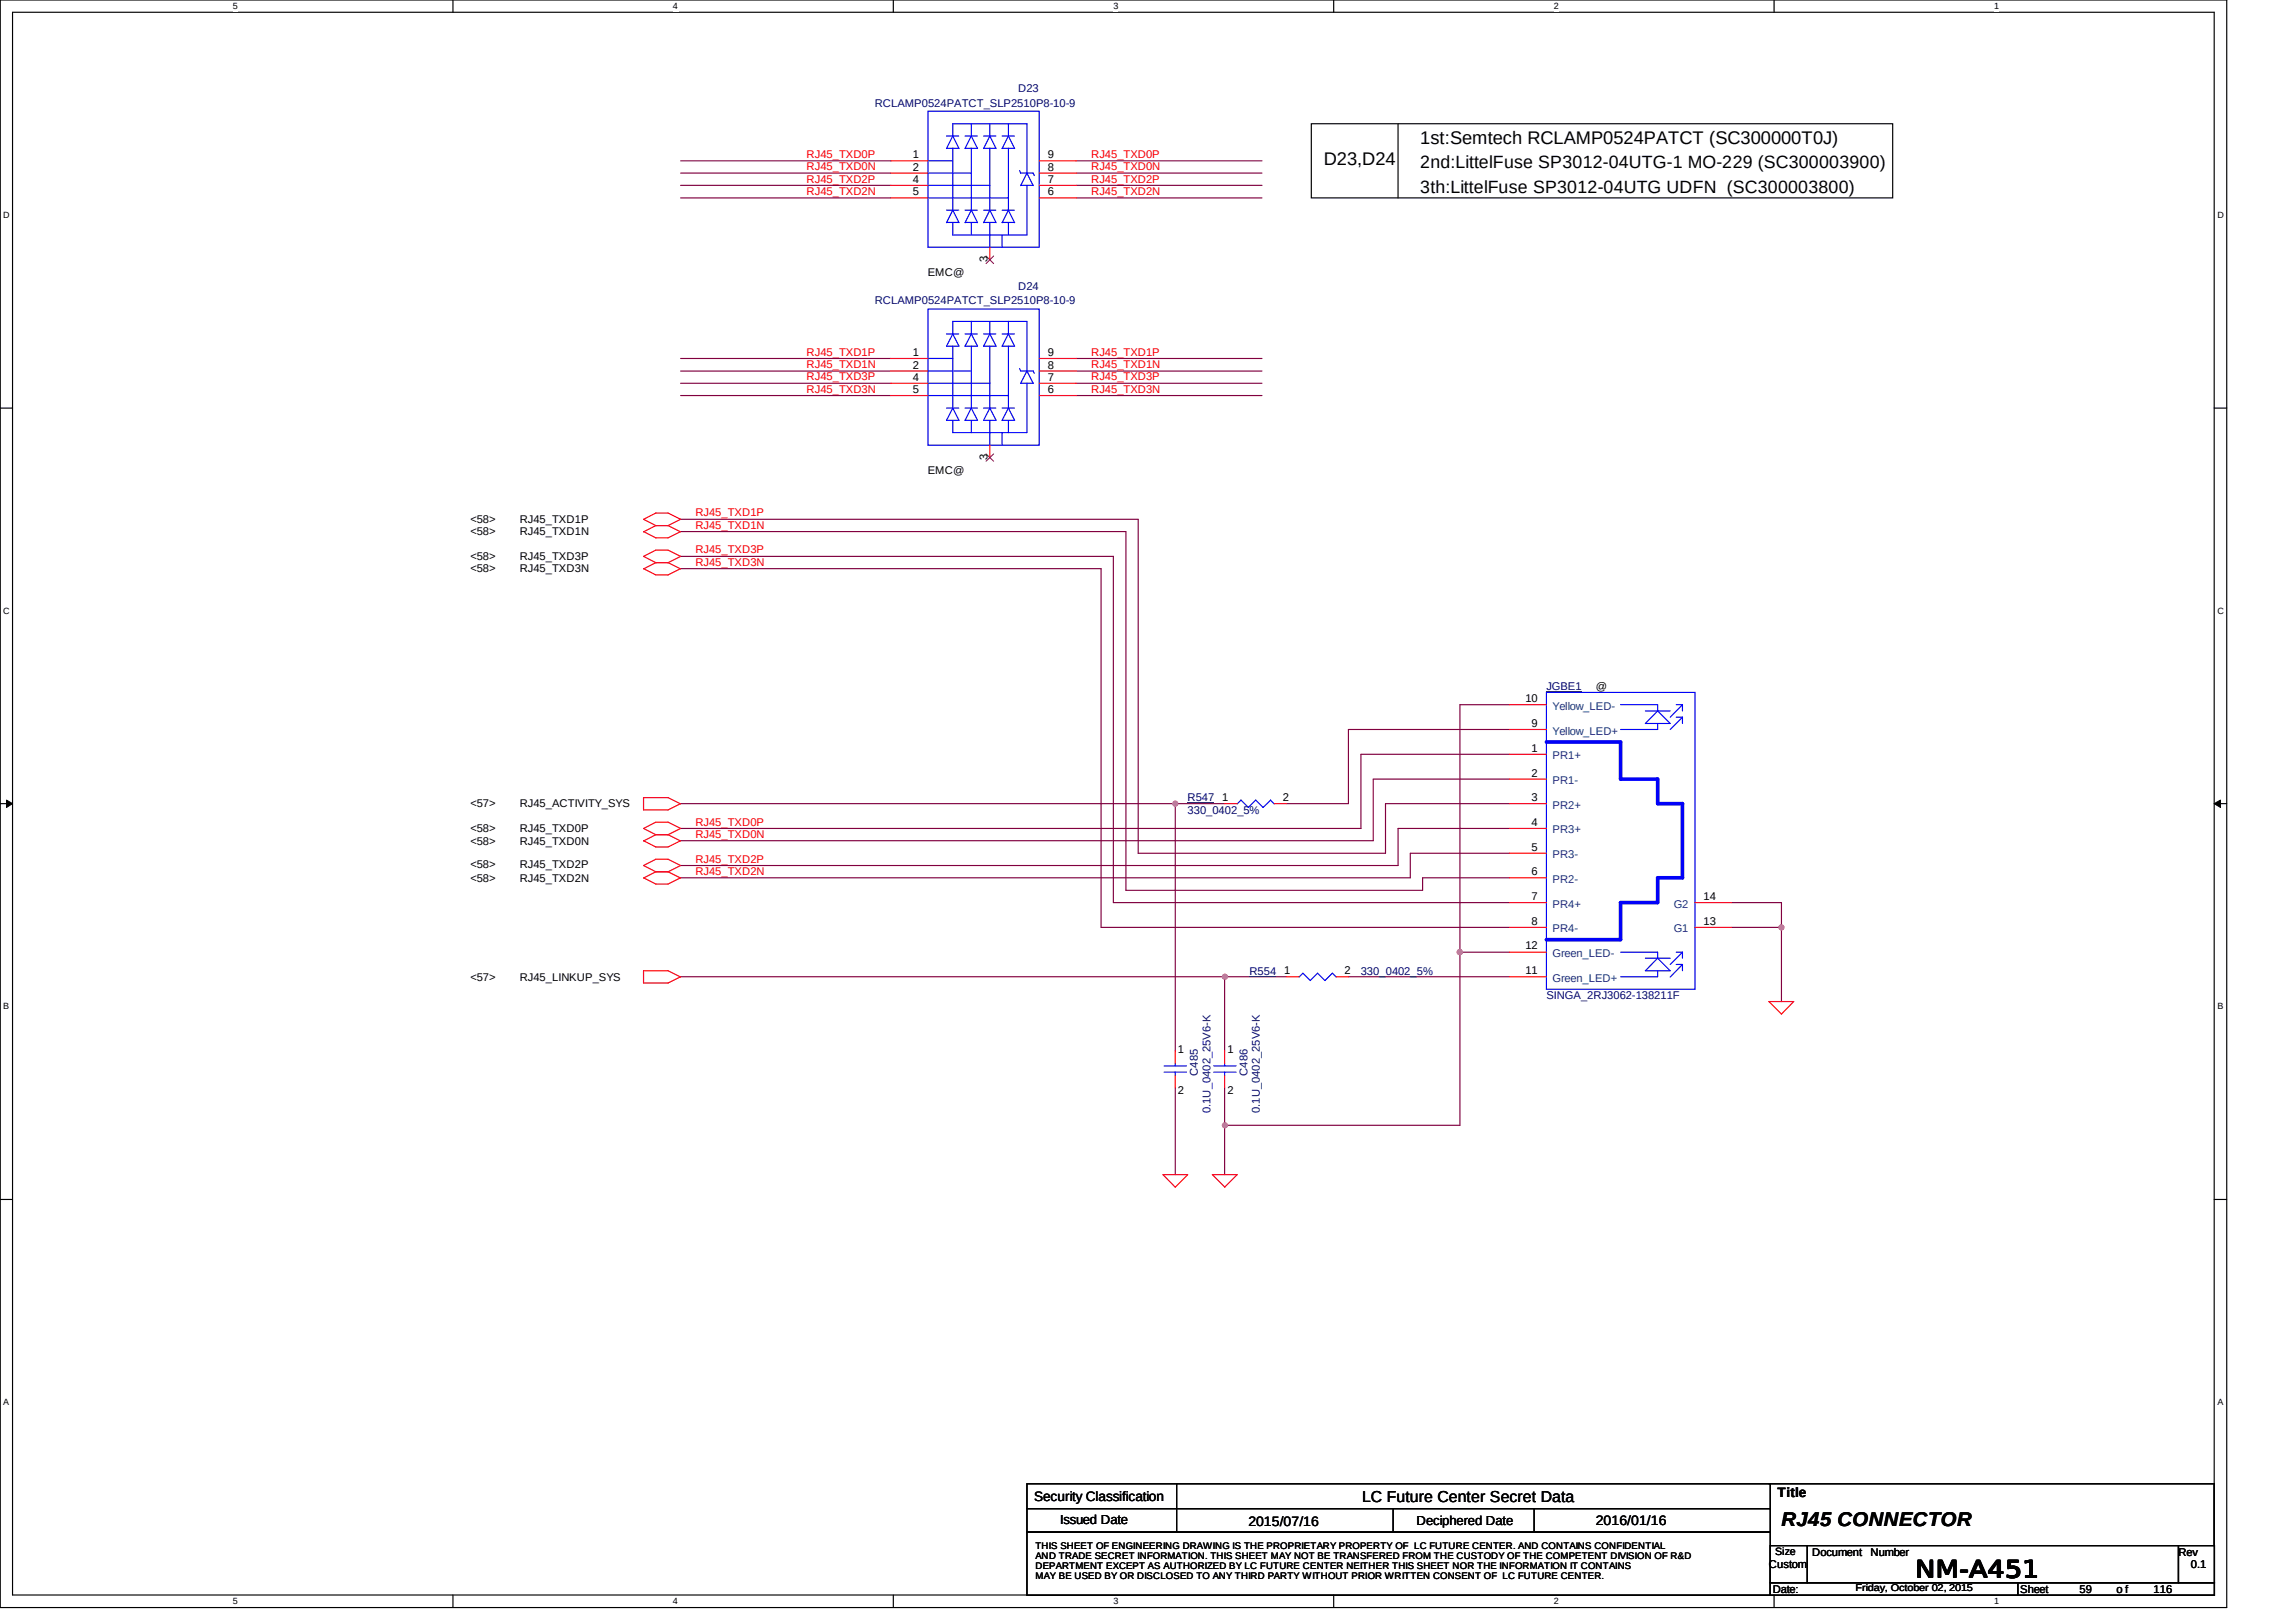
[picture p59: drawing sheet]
<svg xmlns="http://www.w3.org/2000/svg" width="297mm" height="210mm" viewBox="0 0 297 210" stroke-linecap="round" stroke-linejoin="round" font-family="sans-serif">
<defs><g id="words">
<text font-size="3" x="247.8" y="204.1">NM-A451</text>
<text font-size="2.6" x="230.5" y="197.5">RJ45 CONNECTOR</text>
<g font-size="2.4">
<text x="171.3" y="21.3">D23,D24</text>
<text x="183.7" y="18.6">1st:Semtech RCLAMP0524PATCT (SC300000T0J)</text>
</g>
<g font-size="2.3">
<text x="183.7" y="21.8">2nd:LittelFuse SP3012-04UTG-1 MO-229 (SC300003900)</text>
<text x="183.7" y="25">3th:LittelFuse SP3012-04UTG UDFN (SC300003800)</text>
</g>
<text font-size="2" x="176.2" y="194.3">LC Future Center Secret Data</text>
<g font-size="1.8">
<text x="133.8" y="194.2">Security Classification</text>
<text x="161.5" y="197.5">2015/07/16</text>
<text x="206.4" y="197.3">2016/01/16</text>
<text x="230" y="193.8">Title</text>
</g>
<g font-size="1.7">
<text x="137.2" y="197.2">Issued Date</text>
<text x="183.3" y="197.4">Deciphered Date</text>
</g>
<g font-size="1.4" fill="#000080">
<text x="131.7" y="11.9">D23</text>
<text x="113.2" y="13.8">RCLAMP0524PATCT_SLP2510P8-10-9</text>
<text x="113.2" y="39.4">RCLAMP0524PATCT_SLP2510P8-10-9</text>
<text x="131.7" y="37.5">D24</text>
<text x="200.1" y="89.3">JGBE1</text>
<text x="153.6" y="103.7">R547</text>
<text x="153.6" y="105.3">330_0402_5%</text>
<text x="161.6" y="126.1">R554</text>
<text x="176.1" y="126.1">330_0402_5%</text>
<text x="200.1" y="129.3">SINGA_2RJ3062-138211F</text>
<text x="155" y="139.2" transform="rotate(-90 155 139.2)">C485</text>
<text x="161.4" y="139.2" transform="rotate(-90 161.4 139.2)">C486</text>
<text x="156.6" y="144" transform="rotate(-90 156.6 144)">0.1U_0402_25V6-K</text>
<text x="163" y="144" transform="rotate(-90 163 144)">0.1U_0402_25V6-K</text>
</g>
<g font-size="1.4" fill="#f00">
<text x="104.4" y="23.6">RJ45_TXD2P</text>
<text x="104.4" y="20.4">RJ45_TXD0P</text>
<text x="104.4" y="22">RJ45_TXD0N</text>
<text x="141.2" y="23.6">RJ45_TXD2P</text>
<text x="141.2" y="22">RJ45_TXD0N</text>
<text x="141.2" y="20.4">RJ45_TXD0P</text>
<text x="104.4" y="25.2">RJ45_TXD2N</text>
<text x="141.2" y="25.2">RJ45_TXD2N</text>
<text x="104.4" y="47.6">RJ45_TXD1N</text>
<text x="104.4" y="46">RJ45_TXD1P</text>
<text x="141.2" y="47.6">RJ45_TXD1N</text>
<text x="141.2" y="46">RJ45_TXD1P</text>
<text x="104.4" y="50.8">RJ45_TXD3N</text>
<text x="104.4" y="49.2">RJ45_TXD3P</text>
<text x="141.2" y="50.8">RJ45_TXD3N</text>
<text x="141.2" y="49.2">RJ45_TXD3P</text>
<text x="90" y="71.6">RJ45_TXD3P</text>
<text x="90" y="68.4">RJ45_TXD1N</text>
<text x="90" y="66.8">RJ45_TXD1P</text>
<text x="90" y="73.2">RJ45_TXD3N</text>
<text x="90" y="106.9">RJ45_TXD0P</text>
<text x="90" y="108.4">RJ45_TXD0N</text>
<text x="90" y="111.7">RJ45_TXD2P</text>
<text x="90" y="113.2">RJ45_TXD2N</text>
</g>
<g font-size="1.4">
<text x="118.1" y="23.7">4</text>
<text x="118.1" y="22.1">2</text>
<text x="118.1" y="20.5">1</text>
<text x="135.6" y="23.7">7</text>
<text x="135.6" y="20.5">9</text>
<text x="135.6" y="22.1">8</text>
<text x="118.1" y="25.3">5</text>
<text x="135.6" y="25.3">6</text>
<text x="120.1" y="35.7">EMC@</text>
<text x="127.7" y="33.9" transform="rotate(-90 127.7 33.9)">3</text>
<text x="118.1" y="47.7">2</text>
<text x="118.1" y="46.1">1</text>
<text x="135.6" y="46.1">9</text>
<text x="135.6" y="47.7">8</text>
<text x="118.1" y="49.3">4</text>
<text x="118.1" y="50.9">5</text>
<text x="135.6" y="49.3">7</text>
<text x="135.6" y="50.9">6</text>
<text x="127.7" y="59.5" transform="rotate(-90 127.7 59.5)">3</text>
<text x="120.1" y="61.3">EMC@</text>
<text x="60.9" y="67.7">&lt;58&gt;</text>
<text x="60.9" y="69.3">&lt;58&gt;</text>
<text x="67.2" y="67.7">RJ45_TXD1P</text>
<text x="67.2" y="69.3">RJ45_TXD1N</text>
<text x="60.9" y="72.5">&lt;58&gt;</text>
<text x="60.9" y="74.1">&lt;58&gt;</text>
<text x="67.2" y="72.5">RJ45_TXD3P</text>
<text x="67.2" y="74.1">RJ45_TXD3N</text>
<text x="206.4" y="89.3">@</text>
<text x="197.3" y="90.9">10</text>
<text x="198.1" y="94.1">9</text>
<text x="198.1" y="100.5">2</text>
<text x="198.1" y="97.3">1</text>
<text x="60.9" y="107.7">&lt;58&gt;</text>
<text x="60.9" y="104.5">&lt;57&gt;</text>
<text x="67.2" y="107.7">RJ45_TXD0P</text>
<text x="67.2" y="104.5">RJ45_ACTIVITY_SYS</text>
<text x="158.1" y="103.7">1</text>
<text x="166" y="103.7">2</text>
<text x="198.1" y="106.9">4</text>
<text x="198.1" y="103.7">3</text>
<text x="60.9" y="109.3">&lt;58&gt;</text>
<text x="60.9" y="112.4">&lt;58&gt;</text>
<text x="67.2" y="109.3">RJ45_TXD0N</text>
<text x="67.2" y="112.4">RJ45_TXD2P</text>
<text x="198.1" y="113.3">6</text>
<text x="198.1" y="110.1">5</text>
<text x="60.9" y="114.1">&lt;58&gt;</text>
<text x="67.2" y="114.1">RJ45_TXD2N</text>
<text x="198.1" y="116.5">7</text>
<text x="198.1" y="119.7">8</text>
<text x="220.4" y="119.7">13</text>
<text x="220.4" y="116.5">14</text>
<text x="197.3" y="122.9">12</text>
<text x="60.9" y="126.9">&lt;57&gt;</text>
<text x="67.2" y="126.9">RJ45_LINKUP_SYS</text>
<text x="166.1" y="126.1">1</text>
<text x="174" y="126.1">2</text>
<text x="197.3" y="126.1">11</text>
<text x="152.4" y="136.2">1</text>
<text x="158.8" y="136.2">1</text>
<text x="152.4" y="141.6">2</text>
<text x="158.8" y="141.6">2</text>
<text x="228.8" y="202.9">Custom</text>
<text x="229.7" y="201.3">Size</text>
<text x="234.5" y="201.3">Document</text>
<text x="242" y="201.3">Number</text>
<text x="281.8" y="201.3">Rev</text>
<text x="283.4" y="202.9">0.1</text>
<text x="229.3" y="206.1">Date:</text>
<text x="261.3" y="206.1">Sheet</text>
<text x="269" y="206.1">59</text>
<text x="273.8" y="206.1">o f</text>
<text x="278.6" y="206.1">116</text>
</g>
<g font-size="1.4" fill="#004080">
<text x="200.9" y="91.9">Yellow_LED-</text>
<text x="200.9" y="95.1">Yellow_LED+</text>
<text x="200.9" y="101.5">PR1-</text>
<text x="200.9" y="98.2">PR1+</text>
<text x="200.9" y="107.8">PR3+</text>
<text x="200.9" y="104.7">PR2+</text>
<text x="200.9" y="111.1">PR3-</text>
<text x="200.9" y="117.5">PR4+</text>
<text x="200.9" y="114.3">PR2-</text>
<text x="216.5" y="117.5">G2</text>
<text x="200.9" y="120.7">PR4-</text>
<text x="200.9" y="123.9">Green_LED-</text>
<text x="216.5" y="120.7">G1</text>
<text x="200.9" y="127.1">Green_LED+</text>
</g>
<text font-size="1.3" x="240.1" y="206">Friday, October 02, 2015</text>
<g font-size="1.2">
<text x="30.1" y="1.2">5</text>
<text x="87.1" y="1.2">4</text>
<text x="144" y="1.2">3</text>
<text x="201" y="1.2">2</text>
<text x="258" y="1.2">1</text>
<text x=".4" y="28.2">D</text>
<text x="286.9" y="28.2">D</text>
<text x=".4" y="79.4">C</text>
<text x="286.9" y="79.4">C</text>
<text x=".4" y="130.6">B</text>
<text x="286.9" y="130.6">B</text>
<text x=".4" y="181.8">A</text>
<text x="286.9" y="181.8">A</text>
<text x="134" y="200.5">THIS SHEET OF ENGINEERING DRAWING IS THE PROPRIETARY PROPERTY OF LC FUTURE CENTER. AND CONTAINS CONFIDENTIAL</text>
<text x="134" y="201.8">AND TRADE SECRET INFORMATION. THIS SHEET MAY NOT BE TRANSFERED FROM THE CUSTODY OF THE COMPETENT DIVISION OF R&amp;D</text>
<text x="134" y="203.1">DEPARTMENT EXCEPT AS AUTHORIZED BY LC FUTURE CENTER NEITHER THIS SHEET NOR THE INFORMATION IT CONTAINS</text>
<text x="30.1" y="207.6">5</text>
<text x="87.1" y="207.6">4</text>
<text x="134" y="204.4">MAY BE USED BY OR DISCLOSED TO ANY THIRD PARTY WITHOUT PRIOR WRITTEN CONSENT OF LC FUTURE CENTER.</text>
<text x="144" y="207.6">3</text>
<text x="201" y="207.6">2</text>
<text x="258" y="207.6">1</text>
</g>
</g></defs>
<path d="M0 0h288.1v208h-288.1zM1.6 1.6h284.9v204.8h-284.9z" fill="none" stroke="#000" stroke-width=".15"/>
<g fill="#fff">
<path d="M30.1 .1h.7v1.3h-.7z" fill-rule="evenodd"/>
<path d="M30.1 206.6h.7v1.3h-.7z" fill-rule="evenodd"/>
</g>
<path d="M58.6 0v1.6M58.6 206.4v1.6" fill="none" stroke="#000" stroke-width=".15"/>
<g fill="#fff">
<path d="M87.1 .1h.6v1.3h-.6z" fill-rule="evenodd"/>
<path d="M87.1 206.6h.6v1.3h-.6z" fill-rule="evenodd"/>
</g>
<path d="M115.6 0v1.6M115.6 206.4v1.6" fill="none" stroke="#000" stroke-width=".15"/>
<g fill="#fff">
<path d="M144 .1h.7v1.3h-.7z" fill-rule="evenodd"/>
<path d="M144 206.6h.7v1.3h-.7z" fill-rule="evenodd"/>
</g>
<path d="M172.5 0v1.6M172.5 206.4v1.6" fill="none" stroke="#000" stroke-width=".15"/>
<g fill="#fff">
<path d="M201 .1h.6v1.3h-.6z" fill-rule="evenodd"/>
<path d="M201 206.6h.6v1.3h-.6z" fill-rule="evenodd"/>
</g>
<path d="M229.5 0v1.6M229.5 206.4v1.6" fill="none" stroke="#000" stroke-width=".15"/>
<g fill="#fff">
<path d="M258 .1h.6v1.3h-.6z" fill-rule="evenodd"/>
<path d="M258 206.6h.6v1.3h-.6z" fill-rule="evenodd"/>
<path d="M.4 27.2h.9v1.3h-.9z" fill-rule="evenodd"/>
<path d="M286.9 27.2h.8v1.3h-.8z" fill-rule="evenodd"/>
<path d="M.4 78.4h.9v1.3h-.9z" fill-rule="evenodd"/>
<path d="M286.9 78.4h.8v1.3h-.8z" fill-rule="evenodd"/>
</g>
<path d="M0 52.8h1.6M286.5 52.8h1.6" fill="none" stroke="#000" stroke-width=".15"/>
<g fill="#fff">
<path d="M.4 129.6h.8v1.3h-.8z" fill-rule="evenodd"/>
<path d="M286.9 129.6h.8v1.3h-.8z" fill-rule="evenodd"/>
</g>
<path d="M0 104h1.6M286.5 104h1.6" fill="none" stroke="#000" stroke-width=".15"/>
<path d="M.8 103.5l.8 .5-.8 .5zM286.5 104l.8-.5v1z" fill="#000"/>
<path d="M.8 103.5l.8 .5-.8 .5zM286.5 104l.8-.5v1z" fill="none" stroke="#000" stroke-width=".13"/>
<g fill="#fff">
<path d="M.4 180.8h.8v1.3h-.8z" fill-rule="evenodd"/>
<path d="M286.9 180.8h.8v1.3h-.8z" fill-rule="evenodd"/>
</g>
<path d="M169.7 16h75.2v9.6h-75.2zM180.9 16v9.6M0 155.2h1.6M286.5 155.2h1.6" fill="none" stroke="#000" stroke-width=".15"/>
<path d="M88.1 67.2h59.1v43.2h32v-6.4h16.1M88.1 68.8h57.6v46.4h38.3v-1.6h11.3M88.1 72h55.9v44.8h51.3M88.1 73.6h54.4v46.4h52.8M195.3 97.6h-19.2v9.6h-88M195.3 91.2h-6.4v32h6.4M195.3 94.4h-20.9v9.6M195.3 110.4h-12.8v3.2h-94.4M195.3 107.2h-14.4v4.8h-92.8M195.3 100.8h-17.6v8h-89.6M152 140.8v11.2M158.4 145.6v6.4" fill="none" stroke="#800040" stroke-width=".15"/>
<circle cx="188.9" cy="123.2" r=".34" fill="#f0f"/>
<circle cx="188.9" cy="123.2" r=".34" fill="none" stroke="#f0f" stroke-width=".15"/>
<path d="M158.4 145.6h30.5" fill="none" stroke="#800040" stroke-width=".15"/>
<circle cx="158.5" cy="145.6" r=".32" fill="#f0f"/>
<circle cx="158.5" cy="145.6" r=".32" fill="none" stroke="#f0f" stroke-width=".15"/>
<path d="M88.1 104h63.9M88.1 126.4h70.3M158.4 140.8v4.8" fill="none" stroke="#800040" stroke-width=".15"/>
<circle cx="158.5" cy="126.4" r=".32" fill="#f0f"/>
<circle cx="158.5" cy="126.4" r=".32" fill="none" stroke="#f0f" stroke-width=".15"/>
<path d="M224 116.8h6.5v12.8M188.9 123.2v22.4M224 120h6.5" fill="none" stroke="#800040" stroke-width=".15"/>
<circle cx="230.5" cy="120" r=".32" fill="#f0f"/>
<circle cx="230.5" cy="120" r=".32" fill="none" stroke="#f0f" stroke-width=".15"/>
<path d="M152 104v32" fill="none" stroke="#800040" stroke-width=".15"/>
<circle cx="152" cy="104" r=".32" fill="#f0f"/>
<circle cx="152" cy="104" r=".32" fill="none" stroke="#f0f" stroke-width=".15"/>
<g fill="none" stroke="#800040" stroke-width=".15">
<path d="M88.1 24h27.2M88.1 25.6h27.2M88.1 20.8h27.2M88.1 22.4h27.2M139.2 24h24.1M139.2 25.6h24.1M139.2 20.8h24.1M139.2 22.4h24.1M88.1 48h27.2M88.1 46.4h27.2M88.1 51.2h27.2M88.1 49.6h27.2"/>
<path d="M139.2 48h24.1M139.2 46.4h24.1M139.2 51.2h24.1M139.2 49.6h24.1M152 104h6.4M166.4 104h8M166.4 126.4h-8v9.6M174.4 126.4h20.9"/>
</g>
<g fill="none" stroke="#f00" stroke-width=".15">
<path d="M115.3 24h4.8M115.3 25.6h4.8M115.3 20.8h4.8M115.3 22.4h4.8M128.1 32v1.6M134.4 24h4.8M134.4 25.6h4.8M134.4 20.8h4.8M134.4 22.4h4.8M115.3 49.6h4.8M115.3 51.2h4.8M115.3 46.4h4.8"/>
<path d="M115.3 48h4.8M128.1 57.6v1.6M134.4 49.6h4.8M134.4 51.2h4.8M134.4 46.4h4.8M134.4 48h4.8M83.3 68.8l1.5 .8h1.6l1.7-.8M83.3 73.6l1.5 .8h1.6l1.7-.8M84.8 68l-1.5-.8 1.5-.8h1.6l1.7 .8-1.7 .8M84.8 68h1.6M84.8 68l-1.5 .8M84.8 72.8l-1.5-.8 1.5-.8h1.6l1.7 .8-1.7 .8"/>
<path d="M84.8 72.8h1.6M84.8 72.8l-1.5 .8M86.4 68l1.7 .8M86.4 72.8l1.7 .8M195.3 97.6h4.8M195.3 91.2h4.8M195.3 94.4h4.8M83.3 108.8l1.5 .8h1.6l1.7-.8M83.3 113.6l1.5 .8h1.6l1.7-.8M84.8 108l-1.5-.8 1.5-.8h1.6l1.7 .8-1.7 .8M84.8 108h1.6M84.8 108l-1.5 .8"/>
<path d="M84.8 112.8l-1.5-.8 1.5-.8h1.6l1.7 .8-1.7 .8M84.8 112.8h1.6M84.8 112.8l-1.5 .8M86.4 108l1.7 .8M86.4 112.8l1.7 .8M88.1 104l-1.7 .8h-3.1v-1.6h3.1l1.7 .8M158.4 104h1.7M164.9 104h1.5M195.3 104h4.8M195.3 116.8h4.8M195.3 113.6h4.8M195.3 110.4h4.8"/>
<path d="M195.3 107.2h4.8M195.3 100.8h4.8M219.3 116.8h4.7M88.1 126.4l-1.7 .8h-3.1v-1.6h3.1l1.7 .8M152 136v1.6M152 139.2v1.6M158.4 136v1.6M158.4 139.2v1.6M166.4 126.4h1.7M172.9 126.4h1.5M195.3 120h4.8M195.3 123.2h4.8"/>
<path d="M195.3 126.4h4.8M219.3 120h4.7M228.8 129.6h3.3l-1.6 1.6zM153.6 152h-3.1l1.5 1.6 1.7-1.6M158.4 153.6l1.7-1.6h-3.3l1.7 1.6"/>
</g>
<path d="M132.9 192h96.1v3.2h-96.1zM132.9 195.2h96.1v3.1h-96.1zM132.9 198.3h96.1v8.1h-96.1zM152.2 192v6.3M180.2 195.2v3.1M198.5 195.2v3.1M228.8 192h57.7v8M229 200h4.8v4.8h-4.8zM229 204.8h32.1v1.6h-32.1zM233.8 200h48v4.8h-48zM261 204.8h25.5v1.6h-25.5zM281.8 200h4.7v4.8h-4.7z" fill="none" stroke="#000" stroke-width=".15"/>
<g fill="none" stroke="#00f" stroke-width=".15">
<path d="M120.1 14.4h14.3v17.6h-14.3zM122.4 17.6h1.6M122.4 19.2h1.6M123.3 17.6v-1.6h9.6v6.4M123.3 19.2v8M123.3 17.6l-.9 1.6M123.3 17.6l.8 1.6M124.8 17.6h1.6M124.8 19.2h1.6M125.7 16v1.6M125.7 19.2v8M125.7 17.6l.8 1.6"/>
<path d="M125.7 17.6l-.9 1.6M127.2 17.6h1.6M127.2 19.2h1.6M128.1 16v1.6M128.1 19.2v8M128.1 17.6l-.9 1.6M128.1 17.6l.8 1.6M129.6 17.6h1.6M129.6 19.2h1.6M130.5 16v1.6M130.5 19.2v8M130.5 17.6l-.9 1.6"/>
<path d="M130.5 17.6l.8 1.6M120.1 22.4h5.6M120.1 24h8M120.1 20.8h3.2M120.1 25.6h10.4M122.4 27.2h1.6M122.4 28.8h1.6M123.3 27.2l.8 1.6M123.3 27.2l-.9 1.6M124.8 27.2h1.6M124.8 28.8h1.6M125.7 28.8v1.6"/>
<path d="M125.7 27.2l-.9 1.6M125.7 27.2l.8 1.6M127.2 27.2h1.6M127.2 28.8h1.6M128.1 28.8v3.2M128.1 27.2l.8 1.6M128.1 27.2l-.9 1.6M129.6 27.2h1.6M129.6 28.8h1.6M129.6 30.4v1.6M130.5 28.8v1.6M130.5 27.2l.8 1.6"/>
<path d="M130.5 27.2l-.9 1.6M131.9 22.1l.1 .3h1.7l.1 .3M132 24h1.7M132.9 24v6.4h-9.6v-1.6M132.9 22.4l.8 1.6M132.9 22.4l-.9 1.6M120.1 40h14.3v17.6h-14.3zM120.1 48h5.6M120.1 49.6h8M120.1 46.4h3.2M120.1 51.2h10.4M122.4 52.8h1.6"/>
<path d="M122.4 43.2h1.6M123.3 43.2v-1.6h9.6v6.4M123.3 44.8v8M123.3 52.8l-.9 1.6h1.6M123.3 43.2l-.9 1.6h1.6M123.3 43.2l.8 1.6M123.3 52.8l.8 1.6M124.8 52.8h1.6M124.8 43.2h1.6M125.7 41.6v1.6M125.7 44.8v8M125.7 54.4v1.6"/>
<path d="M125.7 52.8l-.9 1.6h1.6M125.7 43.2l-.9 1.6h1.6M125.7 43.2l.8 1.6M125.7 52.8l.8 1.6M127.2 52.8h1.6M127.2 43.2h1.6M128.1 41.6v1.6M128.1 44.8v8M128.1 54.4v3.2M128.1 52.8l-.9 1.6h1.6M128.1 43.2l-.9 1.6h1.6M128.1 43.2l.8 1.6"/>
<path d="M128.1 52.8l.8 1.6M129.6 56v1.6M129.6 52.8h1.6M129.6 43.2h1.6M130.5 41.6v1.6M130.5 44.8v8M130.5 54.4v1.6M130.5 52.8l-.9 1.6h1.6M130.5 43.2l-.9 1.6h1.6M130.5 43.2l.8 1.6M130.5 52.8l.8 1.6M131.9 47.7l.1 .3h1.7l.1 .3"/>
<path d="M132.9 49.6v6.4h-9.6v-1.6M132.9 48l.8 1.6h-1.7zM200.1 89.6h19.2v38.4h-19.2zM209.7 91.2h4.8v.8M212.9 92h3.2M214.5 92l1.6 1.6h-3.2zM214.5 93.6v.8h-4.8M216.9 91.2h.8M216.9 92.8h.8M217.7 91.2l-1.6 1.6M217.7 91.2v.8M217.7 92.8v.8"/>
<path d="M217.7 92.8l-1.6 1.6M164.4 103.5l.5 .5M164.4 103.5l-1 1-.9-1-1 1-1-1-.4 .5M150.6 138.7h2.9M150.6 137.9h2.9M152 137.6v.3M152 138.7v.5M157 138.7h2.9M157 137.9h2.9M158.4 137.6v.3M158.4 138.7v.5M168.1 126.4l.5-.5 .9 1 1-1 .9 1 1-1 .5 .5"/>
<path d="M209.7 123.2h4.8v.8M212.9 124h3.2M214.5 125.6v.8h-4.8M214.5 124l1.6 1.6h-3.2zM216.9 123.2h.8M216.9 124.8h.8M217.7 123.2v.8M217.7 124.8v.8M217.7 124.8l-1.6 1.6M217.7 123.2l-1.6 1.6"/>
</g>
<path d="M200.1 89.5h4.5M153.6 103.9h3.5M161.6 126.3h3.5" fill="none" stroke="#000080" stroke-width=".13"/>
<path d="M200.1 96h9.6v4.8h4.8v3.2h3.2v9.6h-3.2v3.2h-4.8v4.8h-9.6" fill="none" stroke="#00f" stroke-width=".47"/>
<path d="M127.6 33.1l1 1M128.6 33.1l-1 1M127.6 58.7l1 1M128.6 58.7l-1 1" fill="none" stroke="#804000" stroke-width=".13"/>
<circle cx="188.9" cy="123.2" r=".34" fill="#f0f"/>
<circle cx="188.9" cy="123.2" r=".34" fill="none" stroke="#f0f" stroke-width=".15"/>
<circle cx="158.5" cy="145.6" r=".32" fill="#f0f"/>
<circle cx="158.5" cy="145.6" r=".32" fill="none" stroke="#f0f" stroke-width=".15"/>
<circle cx="158.5" cy="126.4" r=".32" fill="#f0f"/>
<circle cx="158.5" cy="126.4" r=".32" fill="none" stroke="#f0f" stroke-width=".15"/>
<circle cx="230.5" cy="120" r=".32" fill="#f0f"/>
<circle cx="230.5" cy="120" r=".32" fill="none" stroke="#f0f" stroke-width=".15"/>
<circle cx="152" cy="104" r=".32" fill="#f0f"/>
<circle cx="152" cy="104" r=".32" fill="none" stroke="#f0f" stroke-width=".15"/>
<use href="#words"/>
</svg>
